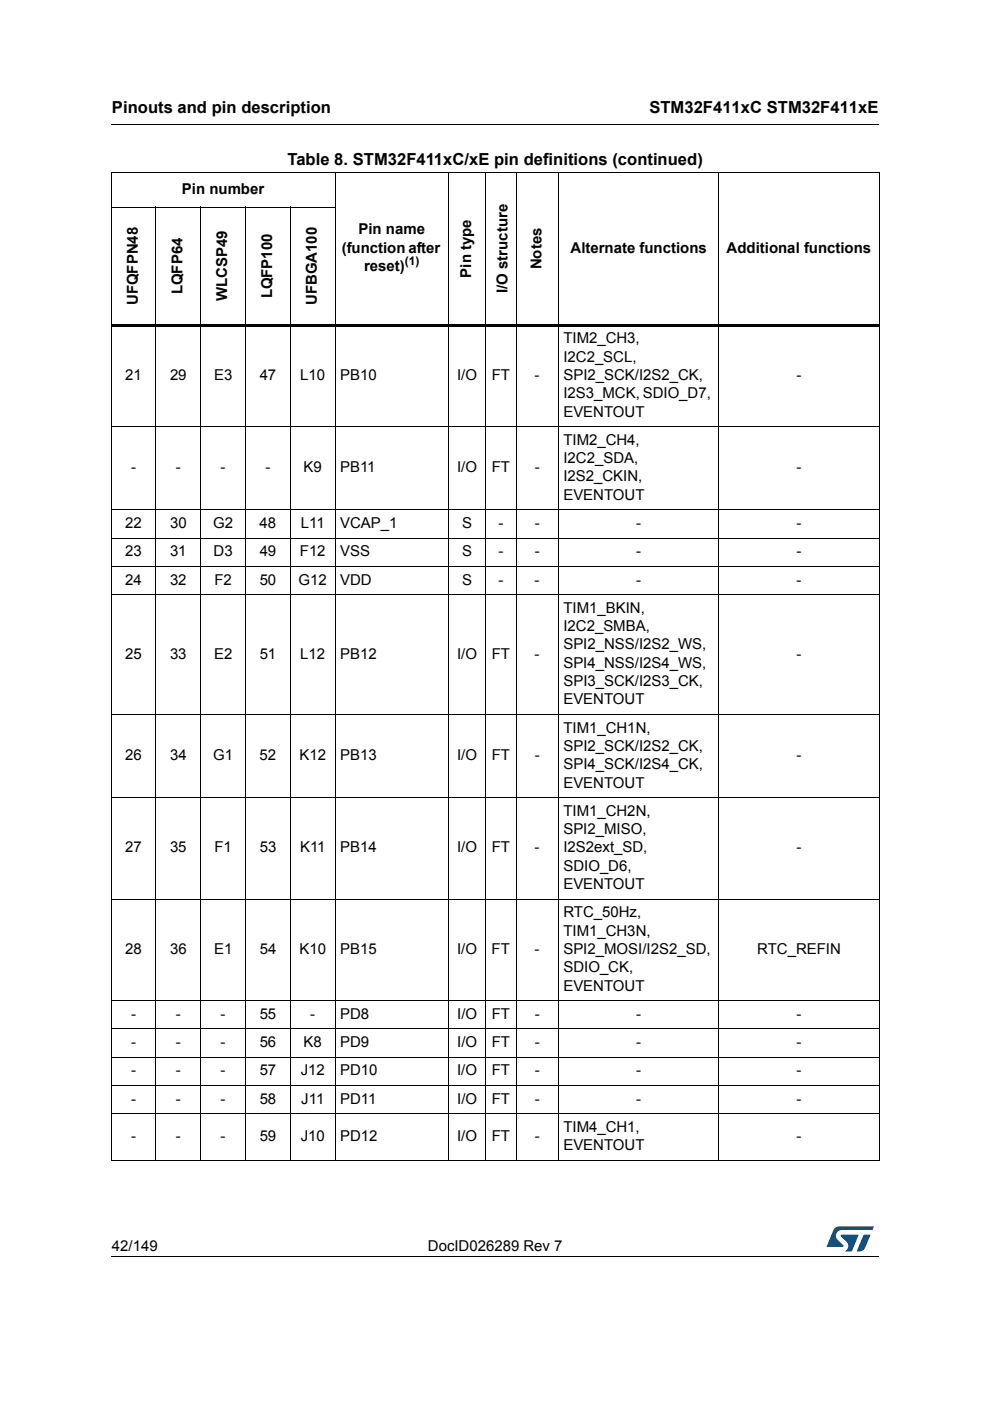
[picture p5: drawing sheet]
<svg xmlns="http://www.w3.org/2000/svg" width="210mm" height="297mm" viewBox="0 0 210 297" stroke-linecap="round" stroke-linejoin="round" font-family="sans-serif">
<defs><g id="words">
<g font-size="3.5">
<text x="23.7" y="23.9">Pinouts and pin description</text>
<text x="137.7" y="23.9">STM32F411xC STM32F411xE</text>
<text x="60.9" y="35">Table 8. STM32F411xC/xE pin definitions (continued)</text>
</g>
<g font-size="3.2">
<text x="38.6" y="41.1">Pin number</text>
<text x="72.5" y="53.6">(function after</text>
<text x="76" y="49.7">Pin name</text>
<text x="121" y="53.6">Alternate functions</text>
<text x="154.1" y="53.6">Additional functions</text>
<text x="77.2" y="57.5">reset)</text>
<text x="99.9" y="58.9" transform="rotate(-90 99.9 58.9)">Pin type</text>
<text x="114.8" y="57.1" transform="rotate(-90 114.8 57.1)">Notes</text>
<text x="29.2" y="64.7" transform="rotate(-90 29.2 64.7)">UFQFPN48</text>
<text x="38.7" y="62.4" transform="rotate(-90 38.7 62.4)">LQFP64</text>
<text x="48.2" y="63.9" transform="rotate(-90 48.2 63.9)">WLCSP49</text>
<text x="57.7" y="63.3" transform="rotate(-90 57.7 63.3)">LQFP100</text>
<text x="67.2" y="64.7" transform="rotate(-90 67.2 64.7)">UFBGA100</text>
<text x="107.6" y="62.1" transform="rotate(-90 107.6 62.1)">I/O structure</text>
<text x="119.5" y="72.8">TIM2_CH3,</text>
<text x="119.5" y="76.7">I2C2_SCL,</text>
<text x="26.5" y="80.5">21</text>
<text x="36" y="80.5">29</text>
<text x="45.4" y="80.5">E3</text>
<text x="55.1" y="80.5">47</text>
<text x="63.7" y="80.5">L10</text>
<text x="72.1" y="80.5">PB10</text>
<text x="96.9" y="80.5">I/O</text>
<text x="104.2" y="80.5">FT</text>
<text x="113.4" y="80.5">-</text>
<text x="119.5" y="80.5">SPI2_SCK/I2S2_CK,</text>
<text x="168.9" y="80.5">-</text>
<text x="119.5" y="84.4">I2S3_MCK, SDIO_D7,</text>
<text x="119.5" y="88.3">EVENTOUT</text>
<text x="119.5" y="94.3">TIM2_CH4,</text>
<text x="27.8" y="100.1">-</text>
<text x="37.3" y="100.1">-</text>
<text x="46.8" y="100.1">-</text>
<text x="56.3" y="100.1">-</text>
<text x="64.4" y="100.1">K9</text>
<text x="72.1" y="100.1">PB11</text>
<text x="96.9" y="100.1">I/O</text>
<text x="104.3" y="100.1">FT</text>
<text x="113.4" y="100.1">-</text>
<text x="119.5" y="98.2">I2C2_SDA,</text>
<text x="168.9" y="100.1">-</text>
<text x="119.5" y="102.1">I2S2_CKIN,</text>
<text x="119.5" y="105.9">EVENTOUT</text>
<text x="26.5" y="112">22</text>
<text x="36.1" y="112">30</text>
<text x="45.2" y="112">G2</text>
<text x="55.1" y="112">48</text>
<text x="63.8" y="112">L11</text>
<text x="72.1" y="112">VCAP_1</text>
<text x="98" y="112">S</text>
<text x="105.7" y="112">-</text>
<text x="113.4" y="112">-</text>
<text x="134.9" y="112">-</text>
<text x="168.9" y="112">-</text>
<text x="26.5" y="117.9">23</text>
<text x="36" y="117.9">31</text>
<text x="45.3" y="117.9">D3</text>
<text x="55.1" y="117.9">49</text>
<text x="63.6" y="117.9">F12</text>
<text x="72.1" y="117.9">VSS</text>
<text x="98" y="117.9">S</text>
<text x="105.7" y="117.9">-</text>
<text x="113.4" y="117.9">-</text>
<text x="134.9" y="117.9">-</text>
<text x="168.9" y="117.9">-</text>
<text x="26.5" y="123.9">24</text>
<text x="36" y="123.9">32</text>
<text x="45.5" y="123.9">F2</text>
<text x="55.1" y="123.9">50</text>
<text x="63.3" y="123.9">G12</text>
<text x="72.1" y="123.9">VDD</text>
<text x="98" y="123.9">S</text>
<text x="105.7" y="123.9">-</text>
<text x="113.4" y="123.9">-</text>
<text x="134.9" y="123.9">-</text>
<text x="168.9" y="123.9">-</text>
<text x="119.5" y="129.9">TIM1_BKIN,</text>
<text x="119.5" y="133.8">I2C2_SMBA,</text>
<text x="119.5" y="137.7">SPI2_NSS/I2S2_WS,</text>
<text x="26.5" y="139.6">25</text>
<text x="36" y="139.6">33</text>
<text x="45.4" y="139.6">E2</text>
<text x="55.1" y="139.6">51</text>
<text x="63.7" y="139.6">L12</text>
<text x="72.1" y="139.6">PB12</text>
<text x="96.9" y="139.6">I/O</text>
<text x="104.2" y="139.6">FT</text>
<text x="113.4" y="139.6">-</text>
<text x="119.5" y="141.6">SPI4_NSS/I2S4_WS,</text>
<text x="168.9" y="139.6">-</text>
<text x="119.5" y="145.5">SPI3_SCK/I2S3_CK,</text>
<text x="119.5" y="149.3">EVENTOUT</text>
<text x="119.5" y="155.3">TIM1_CH1N,</text>
<text x="26.5" y="161.2">26</text>
<text x="36.1" y="161.2">34</text>
<text x="45.2" y="161.2">G1</text>
<text x="55.1" y="161.2">52</text>
<text x="63.5" y="161.2">K12</text>
<text x="72.1" y="161.2">PB13</text>
<text x="96.9" y="161.2">I/O</text>
<text x="104.3" y="161.2">FT</text>
<text x="113.4" y="161.2">-</text>
<text x="119.5" y="159.2">SPI2_SCK/I2S2_CK,</text>
<text x="168.9" y="161.2">-</text>
<text x="119.5" y="163.1">SPI4_SCK/I2S4_CK,</text>
<text x="119.5" y="167">EVENTOUT</text>
<text x="119.5" y="173">TIM1_CH2N,</text>
<text x="119.5" y="176.8">SPI2_MISO,</text>
<text x="26.5" y="180.7">27</text>
<text x="36.1" y="180.7">35</text>
<text x="45.5" y="180.7">F1</text>
<text x="55.1" y="180.7">53</text>
<text x="63.6" y="180.7">K11</text>
<text x="72.1" y="180.7">PB14</text>
<text x="96.9" y="180.7">I/O</text>
<text x="104.2" y="180.7">FT</text>
<text x="113.4" y="180.7">-</text>
<text x="119.5" y="180.7">I2S2ext_SD,</text>
<text x="119.5" y="184.6">SDIO_D6,</text>
<text x="168.9" y="180.7">-</text>
<text x="119.5" y="188.5">EVENTOUT</text>
<text x="119.5" y="194.5">RTC_50Hz,</text>
<text x="26.5" y="202.2">28</text>
<text x="36.1" y="202.2">36</text>
<text x="45.4" y="202.2">E1</text>
<text x="55.1" y="202.2">54</text>
<text x="63.5" y="202.2">K10</text>
<text x="72.1" y="202.2">PB15</text>
<text x="96.9" y="202.2">I/O</text>
<text x="104.2" y="202.2">FT</text>
<text x="113.4" y="202.2">-</text>
<text x="119.5" y="198.4">TIM1_CH3N,</text>
<text x="119.5" y="202.2">SPI2_MOSI/I2S2_SD,</text>
<text x="160.6" y="202.2">RTC_REFIN</text>
<text x="119.5" y="206.1">SDIO_CK,</text>
<text x="119.5" y="210">EVENTOUT</text>
<text x="27.8" y="216">-</text>
<text x="37.3" y="216">-</text>
<text x="46.8" y="216">-</text>
<text x="55.1" y="216">55</text>
<text x="65.8" y="216">-</text>
<text x="72.1" y="216">PD8</text>
<text x="96.9" y="216">I/O</text>
<text x="104.3" y="216">FT</text>
<text x="113.4" y="216">-</text>
<text x="134.9" y="216">-</text>
<text x="168.9" y="216">-</text>
<text x="27.8" y="222">-</text>
<text x="37.3" y="222">-</text>
<text x="46.8" y="222">-</text>
<text x="55.1" y="222">56</text>
<text x="64.4" y="222">K8</text>
<text x="72.1" y="222">PD9</text>
<text x="96.9" y="222">I/O</text>
<text x="104.3" y="222">FT</text>
<text x="113.4" y="222">-</text>
<text x="134.9" y="222">-</text>
<text x="168.9" y="222">-</text>
<text x="27.8" y="228">-</text>
<text x="37.3" y="228">-</text>
<text x="46.8" y="228">-</text>
<text x="55.1" y="228">57</text>
<text x="63.8" y="228">J12</text>
<text x="72.1" y="228">PD10</text>
<text x="96.9" y="228">I/O</text>
<text x="104.3" y="228">FT</text>
<text x="113.4" y="228">-</text>
<text x="134.9" y="228">-</text>
<text x="168.9" y="228">-</text>
<text x="27.8" y="234">-</text>
<text x="37.3" y="234">-</text>
<text x="46.8" y="234">-</text>
<text x="55.1" y="234">58</text>
<text x="63.9" y="234">J11</text>
<text x="72.1" y="234">PD11</text>
<text x="96.9" y="234">I/O</text>
<text x="104.3" y="234">FT</text>
<text x="113.4" y="234">-</text>
<text x="134.9" y="234">-</text>
<text x="168.9" y="234">-</text>
<text x="27.8" y="242">-</text>
<text x="37.3" y="242">-</text>
<text x="46.8" y="242">-</text>
<text x="55.1" y="242">59</text>
<text x="63.8" y="242">J10</text>
<text x="72.1" y="242">PD12</text>
<text x="96.9" y="242">I/O</text>
<text x="104.3" y="242">FT</text>
<text x="113.4" y="242">-</text>
<text x="119.5" y="240">TIM4_CH1,</text>
<text x="119.5" y="243.9">EVENTOUT</text>
<text x="168.9" y="242">-</text>
<text x="23.7" y="265.1">42/149</text>
<text x="90.7" y="265.1">DocID026289 Rev 7</text>
</g>
<text font-size="2.5" x="85.8" y="56.2">(1)</text>
</g></defs>
<path d="M23.6 26.2l.1 .2zM23.6 266.3l.1 .1z" fill="#000"/>
<path d="M23.7 26.3h162.6M23.7 266.3h162.6" fill="none" stroke="#000" stroke-width=".21"/>
<path d="M175.3 260h10v5.3h-10z" fill="#fff"/>
<g fill="#005189">
<path d="M176.9 260.5l1-.5 7.4 .1-.4 .7h-6.4a1.31 1.31 0 0 0-1.2 1.1 1.31 1.31 0 0 0 .8 1.4l.7 .7v.3l-3.5 .1z"/>
<path d="M183.1 261.8h1.4l-.6 1.6a2.16 2.16 0 0 1-1.3 1.9l-.9-.1z"/>
<path d="M178.3 261.8l3.7 .1-1.3 3.3-1.6 .1a1.43 1.43 0 0 0 .6-1.7l-1.4-1.4z"/>
</g>
<g fill="none" stroke="#000" stroke-width=".21">
<path d="M23.5 36.5h163M23.6 36.6v209.3M71.1 36.4v209.7M95.1 36.4v209.7M103 36.4v209.7M109.4 36.4v209.7M118.4 36.4v209.7M152.4 36.4v209.7M186.4 36.6v209.3M23.5 43.9h47.7M33.1 43.8v202.3M42.6 43.8v202.3"/>
<path d="M52.1 43.8v202.3M61.6 43.8v202.3M23.5 90.4h163M23.5 108.1h163M23.5 114.1h163M23.5 120.1h163M23.5 126h163M23.5 151.4h163M23.5 169.1h163M23.5 190.6h163M23.5 212.1h163M23.5 218.1h163"/>
<path d="M23.5 224.1h163M23.5 230.1h163M23.5 236.1h163M23.5 246h163"/>
</g>
<path d="M23.5 68.6h163v.6h-163z" fill="#000"/>
<use href="#words"/>
</svg>
